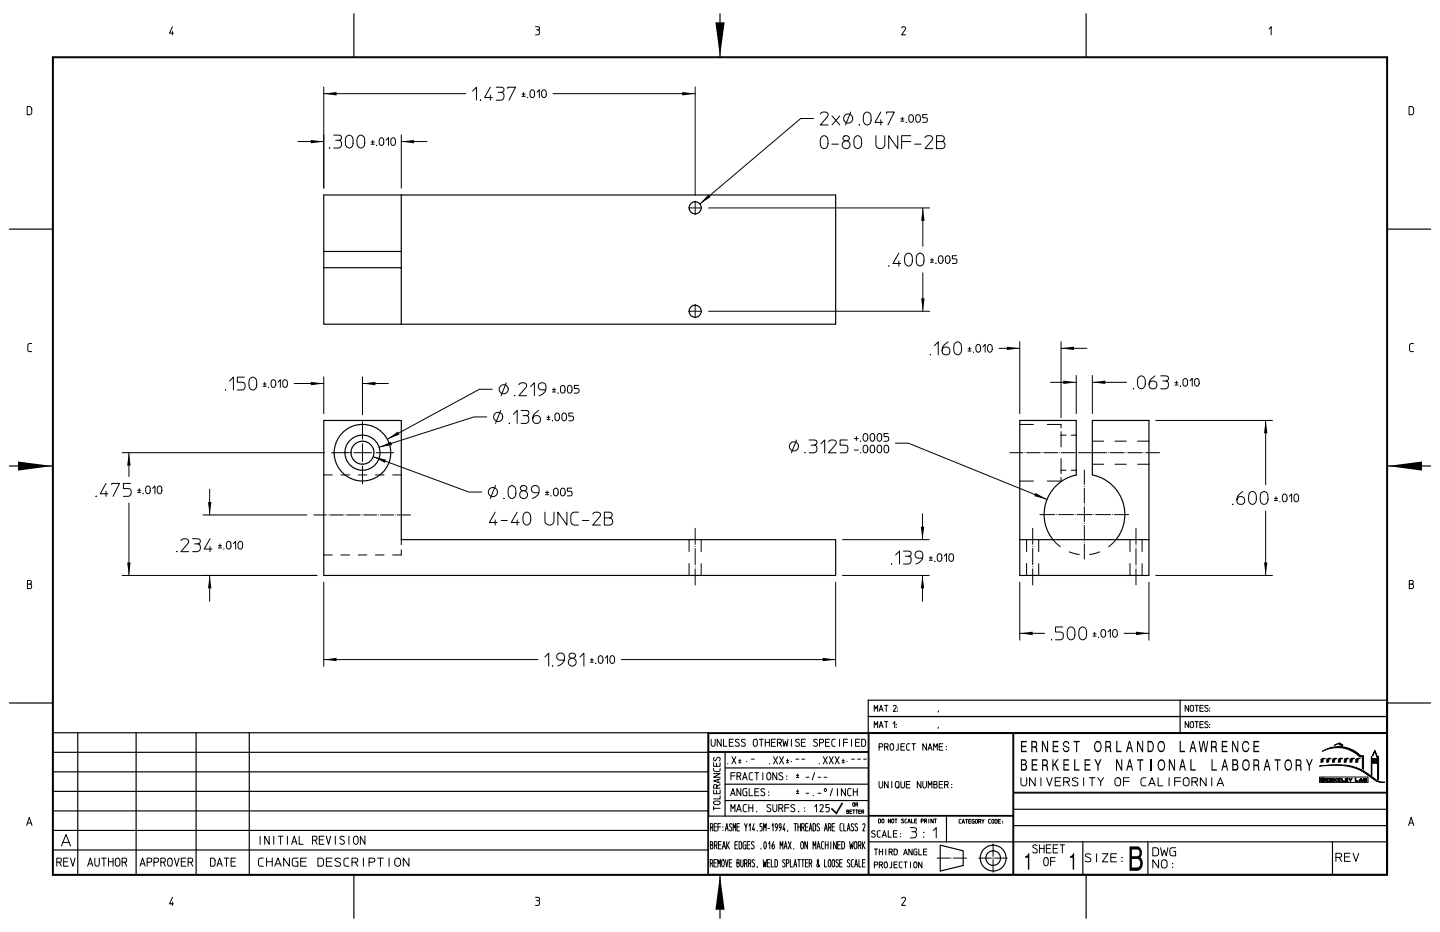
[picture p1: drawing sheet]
<svg xmlns="http://www.w3.org/2000/svg" width="432mm" height="279mm" viewBox="0 0 432 279" stroke-linecap="round" stroke-linejoin="round" font-family="sans-serif">
<g fill="#000">
<path d="M214.5 6.7h2.8l-1.4 10.3z" fill-rule="evenodd"/>
<path d="M97.1 28.1l3.8-.5v1z" fill-rule="evenodd"/>
<path d="M204.6 27.6l3.9 .5-3.9 .5z" fill-rule="evenodd"/>
<path d="M93.2 41.9l3.9 .5-3.9 .6z" fill-rule="evenodd"/>
<path d="M120.3 42.4l3.9-.5v1.1z" fill-rule="evenodd"/>
<path d="M212.4 58.3l.7 .8-3.3 2.1z" fill-rule="evenodd"/>
<path d="M276.7 62.3l.5 3.9h-1z" fill-rule="evenodd"/>
<path d="M276.2 89.5h1l-.5 3.8z" fill-rule="evenodd"/>
<path d="M93.2 114.5l3.9 .5-3.9 .5z" fill-rule="evenodd"/>
<path d="M108.7 115l3.9-.5v1z" fill-rule="evenodd"/>
<path d="M301.9 103.9l3.9 .5-3.9 .6z" fill-rule="evenodd"/>
<path d="M318.2 104.4l3.9-.5v1.1z" fill-rule="evenodd"/>
<path d="M318.8 114.1l3.9 .5-3.9 .5z" fill-rule="evenodd"/>
<path d="M327.6 114.6l3.8-.5v1z" fill-rule="evenodd"/>
<path d="M5.4 138.4l10.3 1.3-10.3 1.4z" fill-rule="evenodd"/>
<path d="M38.7 135.7l.5 3.9h-1.1z" fill-rule="evenodd"/>
<path d="M111.9 136.9l3.8 .9-.3 .9z" fill-rule="evenodd"/>
<path d="M113.7 134.1l3.5-1.7 .3 1z" fill-rule="evenodd"/>
<path d="M116.2 131.7l3.1-2.3 .5 .9z" fill-rule="evenodd"/>
<path d="M379.5 126l.5 3.9h-1z" fill-rule="evenodd"/>
<path d="M416.1 139.7l10.3-1.3v2.7z" fill-rule="evenodd"/>
<path d="M62.4 150.5h1l-.5 3.9z" fill-rule="evenodd"/>
<path d="M310.5 147.8l3.4 1.9-3.7-1z" fill-rule="evenodd"/>
<path d="M38.1 168.6h1.1l-.5 3.9z" fill-rule="evenodd"/>
<path d="M62.9 172.5l.5 3.9h-1z" fill-rule="evenodd"/>
<path d="M276.6 172.5l.5 3.9h-1z" fill-rule="evenodd"/>
<path d="M276.1 157.9h1l-.5 3.9z" fill-rule="evenodd"/>
<path d="M379 168.6h1l-.5 3.9z" fill-rule="evenodd"/>
<path d="M97.1 197.7l3.8-.5v1z" fill-rule="evenodd"/>
<path d="M246.7 197.2l3.9 .5-3.9 .5z" fill-rule="evenodd"/>
<path d="M305.8 189.9l3.9-.5v1z" fill-rule="evenodd"/>
<path d="M340.6 189.4l3.9 .5-3.9 .5z" fill-rule="evenodd"/>
<path d="M306.1 227.6v3.4h1.2a1.26 1.26 0 0 0 .4-1.9 .98 .98 0 0 0-.4-1.5zM306.5 229.4v1.2h.7a.65 .65 0 0 0 .4-.6 .65 .65 0 0 0-.4-.6zM306.5 228v1h.7a.51 .51 0 0 0 .4-.5 .51 .51 0 0 0-.4-.5z" fill-rule="evenodd"/>
<path d="M306.1 222.1h1.8v.4h-1.4v1.1h1.2v.4h-1.2v1.1h1.4v.4h-1.8z" fill-rule="evenodd"/>
<path d="M309.6 222.5v1.2h.6a.61 .61 0 0 0 .5-.6 .61 .61 0 0 0-.5-.6zM309.2 222.1h1.1a1.06 1.06 0 0 1 .4 1.8l.3 .4 .1 1.2h-.4l-.1-1.1-.4-.2h-.6v1.3h-.4z" fill-rule="evenodd"/>
<path d="M309.4 227.6h1.7v.4h-1.4v1.1h1.2v.4h-1.2v1.1h1.4v.4h-1.7z" fill-rule="evenodd"/>
<path d="M312.4 222.1h.4l1.2 2.7v-2.7h.3v3.4h-.4l-1.2-2.7v2.7h-.3z" fill-rule="evenodd"/>
<path d="M312.8 228v1.2h.6a.62 .62 0 0 0 .5-.6 .62 .62 0 0 0-.5-.6zM312.5 227.6h1a1.07 1.07 0 0 1 .4 1.8l.3 .4 .1 1.2h-.4l-.1-1.1-.4-.2h-.6v1.3h-.3z" fill-rule="evenodd"/>
<path d="M315.7 222.1h1.7v.4h-1.4v1.1h1.3v.4h-1.3v1.1h1.4v.4h-1.7z" fill-rule="evenodd"/>
<path d="M315.6 227.6h.3v1.6l1.1-1.6h.5l-1 1.4 1.1 2h-.5l-.8-1.7-.4 .5v1.2h-.3z" fill-rule="evenodd"/>
<path d="M319.1 222.3a.93 .93 0 0 1 1-.1 .93 .93 0 0 1 .5 .8h-.3a.61 .61 0 0 0-.8-.5 .61 .61 0 0 0-.2 1l.7 .3a.91 .91 0 0 1 .3 1.5 .91 .91 0 0 1-1.5-.5l-.1-.6h.3a.68 .68 0 0 0 .6 .9 .68 .68 0 0 0 .7-.8 1.5 1.5 0 0 1-1.6-1.5z" fill-rule="evenodd"/>
<path d="M318.9 227.6h1.7v.4h-1.4v1.1h1.3v.4h-1.3v1.1h1.4v.4h-1.7z" fill-rule="evenodd"/>
<path d="M322.1 227.6h.3v3h1.3v.4h-1.6z" fill-rule="evenodd"/>
<path d="M321.9 222.1h1.8v.4h-.7v3h-.3v-3h-.8z" fill-rule="evenodd"/>
<path d="M325.2 227.6h1.7v.4h-1.4v1.1h1.3v.4h-1.3v1.1h1.5v.4h-1.8z" fill-rule="evenodd"/>
<path d="M328.7 222.2a2 2 0 0 0 .4 3.3 1.86 1.86 0 0 0 .7-3.2l-.5-.2zM328.6 222.8l-.2 .6a1.07 1.07 0 0 0 0 1.1 1.07 1.07 0 0 0 1.1 .5 1.5 1.5 0 0 0-.2-2.4z" fill-rule="evenodd"/>
<path d="M328.2 227.6h.4l.6 1.5 .7-1.5h.4l-.9 2v1.4h-.3v-1.4z" fill-rule="evenodd"/>
<path d="M331.8 222.5v1.2h.6a.61 .61 0 0 0 .5-.6 .61 .61 0 0 0-.5-.6zM331.4 222.1h1.1a1.09 1.09 0 0 1 .4 1.8l.4 1.6h-.4l-.2-1.1-.3-.2h-.6v1.3h-.4z" fill-rule="evenodd"/>
<path d="M334.6 227.6h.4l1.2 2.7v-2.7h.3v3.4h-.3l-1.2-2.6v2.6h-.4z" fill-rule="evenodd"/>
<path d="M334.7 222.1h.4v3h1.2v.4h-1.6z" fill-rule="evenodd"/>
<path d="M338.5 222.1l-.9 3.4h.4l.2-1h1l.2 1h.4l-.9-3.4zM338.7 222.7l-.4 1.3h.8z" fill-rule="evenodd"/>
<path d="M338.6 227.6l-.9 3.4h.3l.3-1h.9l.3 1h.3l-.9-3.4zM338.7 228.2l-.3 1.4h.7z" fill-rule="evenodd"/>
<path d="M341 222.1h.3l1.2 2.7v-2.7h.3v3.4h-.3l-1.3-2.7v2.7h-.2z" fill-rule="evenodd"/>
<path d="M341 227.6h1.8v.4h-.7v3h-.4v-3h-.7z" fill-rule="evenodd"/>
<path d="M344.1 222.1v3.4h.8a1.88 1.88 0 0 0 1.1-1.7 1.88 1.88 0 0 0-1.1-1.7zM344.4 222.6v2.4a1.28 1.28 0 0 0 1.3-.7 1.28 1.28 0 0 0-.2-1.4l-.3-.3z" fill-rule="evenodd"/>
<path d="M347.4 222.5a1.84 1.84 0 0 0 .9 3 1.88 1.88 0 0 0 1.1-1.7 1.88 1.88 0 0 0-1.1-1.7zM347.8 222.7a1.4 1.4 0 0 0 .5 2.3 1.43 1.43 0 0 0 0-2.4z" fill-rule="evenodd"/>
<path d="M347.7 227.8a2.06 2.06 0 0 0 .5 3.2 1.88 1.88 0 0 0 .7-3.2l-.6-.2zM347.8 228.2a1.43 1.43 0 0 0 .5 2.4 1.42 1.42 0 0 0 0-2.5z" fill-rule="evenodd"/>
<path d="M350.5 227.6h.3l1.3 2.7v-2.7h.3v3.4h-.4l-1.2-2.6v2.6h-.3z" fill-rule="evenodd"/>
<path d="M353.7 222.1h.4v3h1.2v.4h-1.6z" fill-rule="evenodd"/>
<path d="M354.4 227.6l-.8 3.4h.3l.3-1h.8l.3 1h.3l-.8-3.4zM354.6 228.2l-.4 1.4h.8z" fill-rule="evenodd"/>
<path d="M356.9 227.6h.4v3h1.2v.4h-1.6z" fill-rule="evenodd"/>
<path d="M357.5 222.1l-.8 3.4h.3l.3-1h.9l.2 1h.4l-.9-3.4zM357.7 222.7l-.3 1.3h.7z" fill-rule="evenodd"/>
<path d="M359.4 222.1h.4l.4 2.7 .5-2.7h.4l.5 2.7 .4-2.7h.3l-.6 3.4h-.3l-.5-2.9-.5 2.9h-.4z" fill-rule="evenodd"/>
<path d="M363.3 227.6h.3v3h1.3v.4h-1.6z" fill-rule="evenodd"/>
<path d="M363.5 222.5v1.2h.6a.61 .61 0 0 0 .5-.6 .61 .61 0 0 0-.5-.6zM363.1 222.1h1.1a1.06 1.06 0 0 1 .4 1.8l.2 .4 .2 1.2h-.4l-.1-1.1-.5-.2h-.5v1.3h-.4z" fill-rule="evenodd"/>
<path d="M367.1 227.6l-.9 3.4h.3l.3-1h.9l.3 1h.3l-.8-3.4zM367.3 228.2l-.4 1.4h.8z" fill-rule="evenodd"/>
<path d="M366.4 222.1h1.7v.4h-1.4v1.1h1.2v.4h-1.2v1.1h1.4v.4h-1.7z" fill-rule="evenodd"/>
<path d="M369.5 222.1h.3l1.2 2.7v-2.7h.3v3.4h-.3l-1.3-2.7v2.7h-.2z" fill-rule="evenodd"/>
<path d="M369.5 227.6v3.4h1.2a1.28 1.28 0 0 0 .4-1.9 .95 .95 0 0 0-.4-1.5zM369.9 229.4v1.2h.7a.65 .65 0 0 0 .4-.6 .65 .65 0 0 0-.4-.6zM369.9 228v1h.7a.54 .54 0 0 0 0-1z" fill-rule="evenodd"/>
<path d="M373 227.8a1.92 1.92 0 0 0 .7 3.2 1.91 1.91 0 0 0 1.1-1.7 1.91 1.91 0 0 0-1.1-1.7zM373.1 228.3l-.2 .3a1.28 1.28 0 0 0 .8 2 1.46 1.46 0 0 0 0-2.5z" fill-rule="evenodd"/>
<path d="M373 222.3a1.04 1.04 0 0 1 1.1-.1 1.04 1.04 0 0 1 .5 1l-.3 .1a.81 .81 0 0 0-1-.7 .81 .81 0 0 0-.6 1.1 .89 .89 0 0 0 .3 1.1 .89 .89 0 0 0 1.2-.1l.1-.5h.3a1.11 1.11 0 0 1-1 1.3 1.11 1.11 0 0 1-1.1-1.3v-1.2z" fill-rule="evenodd"/>
<path d="M376.2 228v1.2h.6a.61 .61 0 0 0 .5-.6 .61 .61 0 0 0-.5-.6zM375.8 227.6h1.1a1.11 1.11 0 0 1 .4 1.8l.4 1.6h-.4l-.1-1.1-.5-.2h-.5v1.3h-.4z" fill-rule="evenodd"/>
<path d="M375.8 222.1h1.8v.4h-1.4v1.1h1.2v.4h-1.2v1.1h1.4v.4h-1.8z" fill-rule="evenodd"/>
<path d="M379.8 227.6l-.9 3.4h.3l.3-1h.9l.2 1h.4l-.9-3.4zM379.9 228.2l-.3 1.4h.7z" fill-rule="evenodd"/>
<path d="M382.2 227.6h1.8v.4h-.7v3h-.4v-3h-.7z" fill-rule="evenodd"/>
<path d="M385.7 227.8a1.92 1.92 0 0 0 .7 3.2 1.96 1.96 0 0 0 .1-3.4zM385.8 228.2v.1a1.41 1.41 0 0 0 .6 2.3 1.36 1.36 0 0 0 .7-1.3 1.36 1.36 0 0 0-.9-1.2z" fill-rule="evenodd"/>
<path d="M388.9 228v1.2h.6a.61 .61 0 0 0 .5-.6 .61 .61 0 0 0-.5-.6zM388.5 227.6h1.1a1.07 1.07 0 0 1 .4 1.8l.2 .4 .2 1.2h-.4l-.1-1.1-.5-.2h-.5v1.3h-.4z" fill-rule="evenodd"/>
<path d="M391.6 227.6h.4l.6 1.5 .7-1.5h.4l-.9 2v1.4h-.4v-1.4z" fill-rule="evenodd"/>
<path d="M396.1 227.6l.7-.3 .6 .1-.6 .1-.1 .9-.6 .2z" fill-rule="evenodd"/>
<path d="M397.5 233.4h.9l-.7 .2v.2h.4l-.4 .1v.2l.7 .1h-.9z" fill-rule="evenodd"/>
<path d="M397.9 227.6l.7-.3 .5 .1-.6 .1-.1 .9-.6 .1z" fill-rule="evenodd"/>
<path d="M399.6 227.6l.6-.3 .6 .1-.6 .1v1l-.6 .1z" fill-rule="evenodd"/>
<path d="M399.9 233.4h.2v.4l.8-.4-.6 .4 .6 .4-.8-.3v.3h-.2z" fill-rule="evenodd"/>
<path d="M401.1 233.4h.9l-.6 .2v.2h.3l-.3 .1v.2l.6 .1h-.9z" fill-rule="evenodd"/>
<path d="M402.3 233.4h.2v.7l.7 .1h-.9z" fill-rule="evenodd"/>
<path d="M401.4 227.6l.7-.3 .5 .1-.6 .1-.1 .9-.6 .1z" fill-rule="evenodd"/>
<path d="M400.1 223.4l1.5-.7 1.1 .6-.4 .5-1.1-.8z" fill-rule="evenodd"/>
<path d="M403.4 233.4h.8l-.6 .2v.2h.4l-.4 .1v.2l.6 .1h-.8z" fill-rule="evenodd"/>
<path d="M403.1 227.6l.8-.3 .5 .1-.6 .1-.1 .9-.6 .1z" fill-rule="evenodd"/>
<path d="M404.4 233.4l.6 .4 .5-.4-.4 .5v.3h-.3v-.3z" fill-rule="evenodd"/>
<path d="M396.5 225.2a9.4 9.4 0 0 1 11.5 1.4h.9v4l-.4-.2v-3.5h-.8a9.6 9.6 0 0 0-11.2-1.7z" fill-rule="evenodd"/>
<path d="M404.8 227.6l.6-.3 .7 .1-.6 .1-.1 .9-.6 .1z" fill-rule="evenodd"/>
<path d="M406.4 233.3h.2v.8h.7v.1h-.9z" fill-rule="evenodd"/>
<path d="M406.6 227.6l.6-.3 .6 .1-.6 .1-.1 1-.6 .1z" fill-rule="evenodd"/>
<path d="M395.6 229.7a19.5 19.5 0 0 1 13.9 1.8l2.6 1.9a3.9 3.9 0 0 0 3.1 1.1l-.4 .1a5.9 5.9 0 0 1-4.6-2.2 15.5 15.5 0 0 0-11.5-3z" fill-rule="evenodd"/>
<path d="M411.3 226.7l.1 5.7-.2-.2z" fill-rule="evenodd"/>
<path d="M411.6 227.4l.3 .1-.1 1.3h-.2z" fill-rule="evenodd"/>
<path d="M412.1 227.4h.3l-.1 1.4-.2-.1z" fill-rule="evenodd"/>
<path d="M412.6 227.4h.3l-.2 1.5z" fill-rule="evenodd"/>
<path d="M412.3 224.9l.7 1.9v.3l-.8-1.8-.6 1.4z" fill-rule="evenodd"/>
<path d="M413.2 226.7l.2 7.1-.3-.2v-6.4z" fill-rule="evenodd"/>
<path d="M338.7 253.8v7.3h2.4a2.43 2.43 0 0 0 .9-4.1 2.16 2.16 0 0 0-.9-3.2zM339.4 257.5v2.6h1.7a1.39 1.39 0 0 0 .8-1.3 1.39 1.39 0 0 0-.8-1.3zM339.4 254.7v2h1.7a1.11 1.11 0 0 0 .6-1 1.11 1.11 0 0 0-.6-1z" fill-rule="evenodd"/>
<path d="M215.9 262.4l1.4 10.3h-2.8z" fill-rule="evenodd"/>
<path d="M307.4 256.7l.6-.3 .3-.6h.3v4.9h-.4v-3.6h-.8z" fill-rule="evenodd"/>
<path d="M320.9 256.7l.6-.3 .3-.6h.3v4.9h-.4v-3.6h-.8z" fill-rule="evenodd"/>
</g>
<g fill="none" stroke="#000" stroke-width=".3">
<path d="M51.7 8l-.9 1.9h1.2M51.7 9.5v.9M160.6 8h.7a.48 .48 0 0 1 .5 .5 .48 .48 0 0 1-.4 .5 .85 .85 0 0 1-.1 1.4h-.7M160.9 9h.5M270.4 8.4a.59 .59 0 0 1 .8-.4 .59 .59 0 0 1 .2 .9l-1 1.5h1.1M380.6 8.7l.6-.7v2.4M8.1 32h.9l.5 .5v1.4l-.5 .5h-.9zM97.1 26.1v30.3M97.1 28.1h42.6M141.7 27.3l1.2-1.2v3.9M144 30h.1M147 26.1l-1.7 3.1h2.3"/>
<path d="M147 28.5v1.5M148.8 26.1l1.9 .1a.77 .77 0 0 1 .4 .9 .77 .77 0 0 1-.7 .6 1.22 1.22 0 0 1 .8 1.2 1.22 1.22 0 0 1-1 1.1h-1.4M149.4 27.7h1M152.3 26.5v-.4h2.3l-2 3.9M156.5 28.9h1M156.5 28.2h1M157 27.7v1M158.2 29.2h.1M159.2 27.1a.69 .69 0 0 1 .8 0 .69 .69 0 0 1 .3 .7v.6a.7 .7 0 0 1-.7 .8 .7 .7 0 0 1-.7-.8l.1-1zM161 27.6l.7-.7v2.3M162.7 27.1a.69 .69 0 0 1 .8 0 .69 .69 0 0 1 .3 .7v.6a.7 .7 0 0 1-.7 .8 .7 .7 0 0 1-.7-.8l.1-1zM165.8 28.1h42.7"/>
<path d="M208.5 26.1v32.4M244 35.5h-3.9l-30.3 25.7M246 34.2a1.25 1.25 0 0 1 1.3-.7 1.25 1.25 0 0 1 1 1.1l-2.3 2.9h2.3M249.5 34.7l2.3 2.8M251.8 34.7l-2.3 2.8M255.1 33.6l-1.6 3.9M257.6 37.5h.1M259.4 33.9a1.16 1.16 0 0 1 1.3-.1 1.16 1.16 0 0 1 .5 1.2 1.92 1.92 0 0 1-.8 2.4l-.4 .1a2.17 2.17 0 0 1-.8-3.4zM264.1 33.6l-1.7 3.1h2.3M264.1 35.9v1.6M265.9 34v-.4h2.3l-2 3.9M270.1 36.3h.9"/>
<path d="M270.1 35.6h.9M270.6 35.2v.9M271.7 36.7h.1M272.7 34.6a.7 .7 0 0 1 .8-.2 .7 .7 0 0 1 .4 .8v.6a.71 .71 0 0 1-.7 .9 .71 .71 0 0 1-.7-.9zM274.9 34.5a.69 .69 0 0 1 .8 0 .69 .69 0 0 1 .3 .7v.6a.71 .71 0 0 1-.7 .9 .71 .71 0 0 1-.7-.9v-.9zM278 34.4h-1.3v.9h.9a.71 .71 0 0 1 .5 .7 .71 .71 0 0 1-.5 .7h-.9M422.5 32h.8l.5 .5 .1 1.2-.2 .5-.4 .2h-.8zM89.3 42.4h7.8M98.8 44.4h.1M100.1 40.5l1.9 .1a.77 .77 0 0 1 .4 .9 .77 .77 0 0 1-.8 .6 1.22 1.22 0 0 1 .8 1.2 1.22 1.22 0 0 1-.9 1.1h-1.4M100.6 42.1h1M103.9 41a1.13 1.13 0 0 1 1.4-.4 1.13 1.13 0 0 1 .6 1.4 1.89 1.89 0 0 1-.8 2.3h-.7a1.76 1.76 0 0 1-.8-2.3z"/>
<path d="M107.4 41a1.13 1.13 0 0 1 1.4-.4 1.13 1.13 0 0 1 .6 1.4 1.84 1.84 0 0 1-.8 2.3l-.5 .1-.6-.3a2.91 2.91 0 0 1-.1-3.1zM111.3 43.3h1M111.3 42.6h1M111.8 42.1v.9M112.9 43.6h.1M114 41.5a.69 .69 0 0 1 .8-.1 .69 .69 0 0 1 .3 .8v.6a.7 .7 0 0 1-.7 .8 .7 .7 0 0 1-.7-.8v-1zM115.8 42l.7-.7v2.3M117.5 41.5a.69 .69 0 0 1 .8-.1 .69 .69 0 0 1 .3 .8v.6a.7 .7 0 0 1-.7 .8 .7 .7 0 0 1-.7-.8v-1zM120.3 42.4h7.8M120.3 40.4v16M246.3 41.2a1.13 1.13 0 0 1 1.4-.4 1.13 1.13 0 0 1 .6 1.3 1.92 1.92 0 0 1-.8 2.3l-.4 .2a2.17 2.17 0 0 1-.8-3.4zM249.4 43.2h2"/>
<path d="M252.9 41a.87 .87 0 0 1 1.1-.4 .87 .87 0 0 1 .5 1 .87 .87 0 0 1-1 .6 .76 .76 0 0 1-.7-.4 .76 .76 0 0 1 .1-.8zM253.5 42.2a1.19 1.19 0 0 0-.8 1.9 1.19 1.19 0 0 0 2 0 1.19 1.19 0 0 0-.8-1.9M256.3 41.2a1.14 1.14 0 0 1 1.5-.4 1.14 1.14 0 0 1 .6 1.3 2.04 2.04 0 0 1-.8 2.3h-.8a2.35 2.35 0 0 1-.5-3.2zM262.6 40.7v2.7a1.35 1.35 0 0 0 1.4 1.2 1.35 1.35 0 0 0 1.3-1.2v-2.7M269.2 40.7v3.9l-2.7-3.9v3.9M270.4 42.4h2.7M273.1 40.7h-2.7v3.9M274.2 43.2h2M277.4 41.3a1.25 1.25 0 0 1 1.3-.7 1.25 1.25 0 0 1 1 1.1l-2.3 2.9h2.3M280.8 42.4h1.6a1.08 1.08 0 0 1 1 1 1.08 1.08 0 0 1-.8 1.2h-1.8v-3.9l2 .1a.91 .91 0 0 1 .4 .9 .91 .91 0 0 1-.8 .7M212.5 62.3h66.3M266.5 79.8h.1"/>
<path d="M269.5 75.9l-1.7 3.1h2.3M269.5 78.2v1.6M271.5 76.4a1.14 1.14 0 0 1 1.5-.4 1.14 1.14 0 0 1 .6 1.3 2.04 2.04 0 0 1-.8 2.4h-.8a2.35 2.35 0 0 1-.5-3.3zM275 76.4a1.14 1.14 0 0 1 1.5-.4 1.14 1.14 0 0 1 .6 1.3 2.04 2.04 0 0 1-.8 2.4h-.8a2.35 2.35 0 0 1-.5-3.3zM276.7 62.3v11.6M279 78.6h.9M279 77.9h.9M279.5 77.5v.9M280.6 79h.1M281.6 76.9a.7 .7 0 0 1 .8-.2 .7 .7 0 0 1 .4 .8v.6a.72 .72 0 0 1-.7 .9 .72 .72 0 0 1-.7-.9zM283.7 76.9a.68 .68 0 0 1 .8-.2 .68 .68 0 0 1 .4 .8v.6a.71 .71 0 0 1-.7 .9 .71 .71 0 0 1-.7-.9zM286.8 76.7h-1.2v.9h.9a.74 .74 0 0 1 .5 .7 .74 .74 0 0 1-.5 .7h-.9"/>
<path d="M212.5 93.3h66.3M276.7 81.8v11.5M9.5 103h-.9l-.3 .7 .1 1.4 .2 .3h.9M67.6 116.9h.1M68.8 114.2l1.2-1.1v3.8M73.3 113.1h-2.1v1.5h1.4a1.2 1.2 0 0 1 .9 1.1 1.2 1.2 0 0 1-.9 1.2h-1.4M74.9 113.5a1.16 1.16 0 0 1 1.5-.3 1.16 1.16 0 0 1 .6 1.3 2.04 2.04 0 0 1-.8 2.3h-.8a2.38 2.38 0 0 1-.5-3.3zM78.9 115.8h.9M78.9 115.1h.9M79.4 114.7v.9M80.5 116.1h.1M81.6 114a.71 .71 0 0 1 .8-.1 .71 .71 0 0 1 .3 .8v.6a.72 .72 0 0 1-.7 .8 .72 .72 0 0 1-.7-.8z"/>
<path d="M83.4 114.5l.7-.7v2.3M85.1 114a.72 .72 0 0 1 .8 0 .72 .72 0 0 1 .3 .7v.6a.72 .72 0 0 1-.7 .8 .72 .72 0 0 1-.7-.8zM88.2 115h8.9M97.1 113v11M108.7 115h7.8M108.7 113v11.4M147.6 116.7h-3.8l-27.6 15M151.8 114.8l-1.6 3.8M154.3 118.6h.1M155.6 115.4a1.25 1.25 0 0 1 1.3-.7 1.25 1.25 0 0 1 1 1l-2.3 2.9h2.3M159.1 115.9l1.1-1.1v3.8M163.6 116.9h-1.3a1.15 1.15 0 0 1-.9-1.3 1.15 1.15 0 0 1 1.3-1 1.15 1.15 0 0 1 1 1.1v.7a2.26 2.26 0 0 1-2 2.2"/>
<path d="M165.7 117.5h.9M165.7 116.8h.9M166.1 116.3v1M167.3 117.9h.1M168.2 115.8a.7 .7 0 0 1 .9-.2 .7 .7 0 0 1 .3 .8v.6a.71 .71 0 0 1-.6 .9 .71 .71 0 0 1-.7-.9zM170.3 115.8a.68 .68 0 0 1 .9-.2 .68 .68 0 0 1 .3 .8v.6a.71 .71 0 0 1-.7 .9 .71 .71 0 0 1-.7-.9zM173.5 115.5h-1.3v1h.9a.73 .73 0 0 1 .5 .7 .73 .73 0 0 1-.5 .7h-.9M278.9 106.4h.1M280.2 103.6l1.1-1.1v3.9M284.3 102.5a2.59 2.59 0 0 0-1.5 3.6 1.19 1.19 0 0 0 1.8-.1 1.19 1.19 0 0 0-.4-1.8 1.19 1.19 0 0 0-1.7 .8M286.3 103a1.15 1.15 0 0 1 1.4-.4 1.15 1.15 0 0 1 .6 1.4 2.02 2.02 0 0 1-.8 2.3h-.7a2.35 2.35 0 0 1-.5-3.3zM290.3 105.2h.9"/>
<path d="M290.3 104.6h.9M290.7 104.1v.9M291.9 105.6h.1M292.8 103.6a.69 .69 0 0 1 .9-.3 .69 .69 0 0 1 .3 .8v.6a.72 .72 0 0 1-.7 .9 .72 .72 0 0 1-.7-.9zM294.7 104l.7-.7v2.3M296.4 103.4a.72 .72 0 0 1 .8 0 .72 .72 0 0 1 .3 .7v.6a.72 .72 0 0 1-.7 .9 .72 .72 0 0 1-.7-.9zM299.5 104.4h6.3M305.8 102.4v21.6M315 114.6h7.7M318.2 104.4h7.7M318.2 102.4v22.8M322.7 112.6v11.4"/>
<path d="M327.6 114.6h10.2M327.6 112.6v11.4M339.8 116.6h.1M341.6 113a1.18 1.18 0 0 1 1.3-.1 1.18 1.18 0 0 1 .5 1.2 1.79 1.79 0 0 1-1.1 2.5l-.4-.1a2.62 2.62 0 0 1-.3-3.5zM346.3 112.7a2.52 2.52 0 0 0-1.4 3.6 1.19 1.19 0 0 0 1.8-.2 1.19 1.19 0 0 0-.5-1.8 1.19 1.19 0 0 0-1.6 .9M348.1 112.7l1.9 .1a.77 .77 0 0 1 .4 .9 .77 .77 0 0 1-.8 .5 1.23 1.23 0 0 1 .8 1.2 1.23 1.23 0 0 1-.9 1.2h-1.4M348.7 114.2h.9M352.3 115.4h.9M352.3 114.7h.9M352.8 114.3v.9M353.9 115.8h.1M354.9 113.7a.68 .68 0 0 1 .8-.2 .68 .68 0 0 1 .4 .8v.6a.71 .71 0 0 1-.7 .9 .71 .71 0 0 1-.7-.9z"/>
<path d="M356.8 114.2l.7-.7v2.3M358.4 113.7a.7 .7 0 0 1 .8-.2 .7 .7 0 0 1 .4 .8v.6a.71 .71 0 0 1-.7 .9 .71 .71 0 0 1-.7-.9zM423.8 103l-1 .2-.1 .5 .1 1.5 1 .2M36.6 135.7h60.7M38.7 135.7v7.2M111.9 136.9l28.6 10.6h3.9M146 125h-3.9l-28.4 9.1M150.1 123l-1.5 3.9M152.7 126.9h.1M153.9 124.2l1.2-1.2v3.9M156.2 123l2 .2a.77 .77 0 0 1 .4 .8 .77 .77 0 0 1-.8 .6 1.23 1.23 0 0 1 .8 1.2 1.23 1.23 0 0 1-.9 1.1h-1.5M156.8 124.6h1"/>
<path d="M161.5 123a2.55 2.55 0 0 0-1.5 3.6 1.19 1.19 0 0 0 1.9-.1 1.19 1.19 0 0 0-.5-1.8 1.19 1.19 0 0 0-1.7 .9M164 125.8h.9M164 125.1h.9M164.5 124.6v1M165.6 126.2h.1M166.5 124.1a.7 .7 0 0 1 .9-.2 .7 .7 0 0 1 .4 .8v.6a.71 .71 0 0 1-.7 .9 .71 .71 0 0 1-.7-.9zM168.7 124.1a.68 .68 0 0 1 .8-.2 .68 .68 0 0 1 .4 .8v.6a.71 .71 0 0 1-.7 .9 .71 .71 0 0 1-.7-.9zM171.8 123.8h-1.2v.9h.8a.73 .73 0 0 1 .6 .7 .73 .73 0 0 1-.6 .8h-.8M238.9 131.9l-1.6 3.8M241.4 135.7h.1M242.6 131.9l2 .1a.8 .8 0 0 1 .3 .9 .8 .8 0 0 1-.7 .6 1.19 1.19 0 0 1 .8 1.1 1.19 1.19 0 0 1-.9 1.1h-1.5M243.2 133.5h1"/>
<path d="M246.1 133.1l1.2-1.2v3.8M248.5 132.5a1.24 1.24 0 0 1 1.2-.6 1.24 1.24 0 0 1 1.1 1l-2.3 2.8h2.3M254.1 131.9h-2.2v1.6h1.5a1.19 1.19 0 0 1 .9 1.1 1.19 1.19 0 0 1-.9 1.1h-1.5M256.2 131.5h1.2M256.2 134.9h1.2M256.8 130.9v1.1M258.1 132.3h.1M258.1 135.7h.1M259 130.2a.69 .69 0 0 1 .8-.2 .69 .69 0 0 1 .4 .8v.6a.72 .72 0 0 1-.7 .9 .72 .72 0 0 1-.7-.9zM259 133.7a.69 .69 0 0 1 .8-.2 .69 .69 0 0 1 .4 .8v.6a.72 .72 0 0 1-.7 .9 .72 .72 0 0 1-.7-.9zM261.1 130.2a.67 .67 0 0 1 .8-.2 .67 .67 0 0 1 .4 .8v.6a.71 .71 0 0 1-.7 .9 .71 .71 0 0 1-.7-.9zM261.2 133.6a.69 .69 0 0 1 .8 0 .69 .69 0 0 1 .3 .7v.6a.7 .7 0 0 1-.7 .9 .7 .7 0 0 1-.7-.9v-1z"/>
<path d="M263.3 130.1a.67 .67 0 0 1 .8 0 .67 .67 0 0 1 .3 .7v.6a.71 .71 0 0 1-.7 .9 .71 .71 0 0 1-.7-.9zM263.3 133.6a.69 .69 0 0 1 .8 0 .69 .69 0 0 1 .3 .7v.6a.7 .7 0 0 1-.7 .9 .7 .7 0 0 1-.7-.9zM265.4 133.6a.71 .71 0 0 1 .8 0 .71 .71 0 0 1 .3 .7v.6a.72 .72 0 0 1-.7 .9 .72 .72 0 0 1-.7-.9zM266.3 130h-1.2v.9h.9a.73 .73 0 0 1 .5 .7 .73 .73 0 0 1-.5 .7h-.9M268.5 132.9h3.9l41.5 16.8M346.6 126h35M379.5 126v19.3M28.8 148.8h.1M31.8 144.9l-1.7 3.1h2.2M31.8 147.2v1.6M33.5 145.3v-.4h2.3l-1.9 3.9M38.7 150.8v21.7"/>
<path d="M39.2 144.9h-2.2v1.6h1.9a1.35 1.35 0 0 1-.4 2.3h-1.5M41.3 147.7h.9M41.3 147h.9M41.7 146.5v.9M42.9 148h.1M43.9 146a.67 .67 0 0 1 .8-.2 .67 .67 0 0 1 .3 .7v.6a.71 .71 0 0 1-.6 .9 .71 .71 0 0 1-.7-.9zM45.8 146.4l.7-.7v2.3M47.3 146a.69 .69 0 0 1 .9-.2 .69 .69 0 0 1 .3 .7v.6a.72 .72 0 0 1-.7 .9 .72 .72 0 0 1-.7-.9zM60.9 154.4h31.1M62.9 146.6v7.8M148.5 153.5l-1.7 3.1h2.3M148.5 155.9v1.5"/>
<path d="M148.6 145.6l-1.6 3.8M150.2 156h2M151.1 149.4h.1M152.6 146a1.15 1.15 0 0 1 1.5-.3 1.15 1.15 0 0 1 .6 1.3 2.04 2.04 0 0 1-.8 2.4h-.8a2.38 2.38 0 0 1-.5-3.4zM155.1 153.5l-1.8 3.1h2.3M155.1 155.9v1.5M156.2 145.9a.87 .87 0 0 1 1.2-.4 .87 .87 0 0 1 .4 1 .87 .87 0 0 1-1 .6 .76 .76 0 0 1-.7-.4 .76 .76 0 0 1 .1-.8zM156.8 147.1a1.19 1.19 0 0 0-.8 1.8 1.19 1.19 0 0 0 2 0 1.19 1.19 0 0 0-.8-1.8M157.1 154a1.14 1.14 0 0 1 1.4-.4 1.14 1.14 0 0 1 .6 1.4 2.04 2.04 0 0 1-.7 2.3h-.8a2.35 2.35 0 0 1-.5-3.3zM161.6 147.7h-1.4a1.14 1.14 0 0 1-.4-2 1.14 1.14 0 0 1 1.8 .8v.7a2.22 2.22 0 0 1-2 2.2M163.4 153.5v2.7a1.37 1.37 0 0 0 1.4 1.2 1.37 1.37 0 0 0 1.3-1.2v-2.7M163.6 148.3h.9"/>
<path d="M163.6 147.6h.9M164 147.1v1M165.2 148.7h.1M166.3 146.5a.69 .69 0 0 1 .8 0 .69 .69 0 0 1 .3 .7v.6a.7 .7 0 0 1-.7 .9 .7 .7 0 0 1-.7-.9v-.9zM168.3 146.5a.71 .71 0 0 1 .9 0 .71 .71 0 0 1 .3 .7v.6a.72 .72 0 0 1-.7 .9 .72 .72 0 0 1-.7-.9zM170 153.5v3.9l-2.7-3.9v3.9M171.4 146.3h-1.3v1h.9a.71 .71 0 0 1 .6 .7 .71 .71 0 0 1-.6 .7h-.9M173.5 153.5l-1.7 .1-.5 .4-.1 .7 .1 2.2 .9 .5h1.3M174.6 156h2M177.7 154.1a1.27 1.27 0 0 1 1.3-.6 1.27 1.27 0 0 1 1.1 1l-2.4 2.9h2.4M181.2 155.3h1.6a1.1 1.1 0 0 1 .9 1 1.1 1.1 0 0 1-.7 1.1h-1.8v-3.9l2 .1a.88 .88 0 0 1 .4 1 .88 .88 0 0 1-.8 .7M276.6 154v7.8"/>
<path d="M369.6 151.2h.1M372.6 147.4a2.56 2.56 0 0 0-1.4 3.5 1.19 1.19 0 0 0 1.8-.1 1.19 1.19 0 0 0-.4-1.8 1.19 1.19 0 0 0-1.7 .9M374.7 147.8a1.16 1.16 0 0 1 1.4-.3 1.16 1.16 0 0 1 .6 1.3 2.04 2.04 0 0 1-.7 2.3h-.8a2.38 2.38 0 0 1-.5-3.3zM378.2 147.8a1.16 1.16 0 0 1 1.4-.3 1.16 1.16 0 0 1 .6 1.3 2.04 2.04 0 0 1-.8 2.3h-.7a2.24 2.24 0 0 1-.7-2.9zM379.5 153.2v19.3M382.1 150.1h1M382.1 149.4h1M382.6 148.9v1M383.8 150.4h.1M384.8 148.3a.72 .72 0 0 1 .8-.1 .72 .72 0 0 1 .3 .8v.6a.72 .72 0 0 1-.7 .8 .72 .72 0 0 1-.7-.8zM386.6 148.8l.7-.7v2.3M388.3 148.3a.69 .69 0 0 1 .8-.1 .69 .69 0 0 1 .3 .8v.6a.7 .7 0 0 1-.7 .8 .7 .7 0 0 1-.7-.8l.1-1z"/>
<path d="M8.2 175.1h.8a.73 .73 0 0 1 .5 .7 .73 .73 0 0 1-.4 .7h-.9v-2.5l1.1 .2 .1 .5-.4 .4M36.6 172.5h58.4M53 165.4h.1M54.3 162.1a1.25 1.25 0 0 1 1.3-.6 1.25 1.25 0 0 1 1 1l-2.3 2.9h2.3M57.7 161.5l2 .1a.77 .77 0 0 1 .4 .9 .77 .77 0 0 1-.8 .6 1.22 1.22 0 0 1 .8 1.2 1.22 1.22 0 0 1-.9 1.1h-1.5M58.3 163.1h1M62.9 172.5v7.8M63 161.5l-1.8 3.1h2.4M63 163.8v1.6M65.5 164.3h.9M65.5 163.6h.9M66 163.1v.9"/>
<path d="M67.1 164.6h.1M68.2 162.5a.69 .69 0 0 1 .8-.1 .69 .69 0 0 1 .3 .8v.5a.71 .71 0 0 1-.7 .9 .71 .71 0 0 1-.7-.9zM70 163l.7-.7v2.3M71.6 162.5a.69 .69 0 0 1 .8-.1 .69 .69 0 0 1 .3 .8v.5a.71 .71 0 0 1-.6 .9 .71 .71 0 0 1-.7-.9v-.9zM97.1 174.6v25.1M250.6 174.6v25.1M252.6 172.5h26.1M252.6 161.8h26.1M267.3 169.1h.1M268.6 166.4l1.1-1.2v3.9M270.9 165.2l1.9 .1a.77 .77 0 0 1 .4 .9 .77 .77 0 0 1-.7 .6 1.22 1.22 0 0 1 .8 1.2 1.22 1.22 0 0 1-1 1.1h-1.4M271.5 166.8h1"/>
<path d="M276.6 167.3h-1.3a1.15 1.15 0 0 1-.9-1.3 1.15 1.15 0 0 1 1.3-.9 1.15 1.15 0 0 1 1 1.1v.7a2.4 2.4 0 0 1-2 2.2M276.6 172.5v7.8M278.7 168h.9M278.7 167.3h.9M279.1 166.8v.9M280.3 168.3h.1M281.2 166.3a.7 .7 0 0 1 .9-.2 .7 .7 0 0 1 .3 .8v.5a.72 .72 0 0 1-.7 .9 .72 .72 0 0 1-.7-.9zM283.1 166.7l.7-.7v2.3M284.8 166.2a.71 .71 0 0 1 .8-.1 .71 .71 0 0 1 .3 .8v.5a.72 .72 0 0 1-.7 .9 .72 .72 0 0 1-.7-.9zM305.8 174.6v17.3M344.5 174.6v17.3M346.6 172.5h35"/>
<path d="M422.6 175.1h.8a.72 .72 0 0 1 .5 .7 .72 .72 0 0 1-.4 .7h-.9v-2.5l1.1 .2 .1 .5-.4 .4M97.1 197.7h64.2M163.4 197l1.1-1.2v3.9M165.7 199.7h.1M169.2 197.9h-1.4a1.14 1.14 0 0 1-.4-2 1.14 1.14 0 0 1 1.9 .8v.7a2.27 2.27 0 0 1-2 2.3M170.8 196.1l.3-.2a.84 .84 0 0 1 1.3 .3 .84 .84 0 0 1-.6 1.1 .84 .84 0 0 1-1-.2 .84 .84 0 0 1 0-1zM171.4 197.3a1.19 1.19 0 0 0-.8 1.9 1.19 1.19 0 0 0 2 0 1.19 1.19 0 0 0-.8-1.9M173.9 197l1.2-1.2v3.9M177 198.5h.9M177 197.8h.9M177.5 197.4v.9M178.6 198.9h.1"/>
<path d="M179.6 196.8a.7 .7 0 0 1 .8-.2 .7 .7 0 0 1 .4 .8v.6a.72 .72 0 0 1-.7 .9 .72 .72 0 0 1-.7-.9zM181.5 197.3l.7-.7v2.3M183.2 196.7a.69 .69 0 0 1 .8 0 .69 .69 0 0 1 .3 .7v.6a.72 .72 0 0 1-.7 .9 .72 .72 0 0 1-.7-.9zM186.3 197.7h64.3M305.8 189.9h7.4M315.3 191.8h.1M318.7 188h-2.2v1.5l2 .1a1.33 1.33 0 0 1-.5 2.2h-1.5M320.3 188.4a1.14 1.14 0 0 1 1.4-.3 1.14 1.14 0 0 1 .6 1.3 2.04 2.04 0 0 1-.7 2.3h-.8a2.34 2.34 0 0 1-.5-3.3zM323.8 188.4a1.16 1.16 0 0 1 1.4-.3 1.16 1.16 0 0 1 .6 1.3 2.04 2.04 0 0 1-.8 2.3h-.7a2.38 2.38 0 0 1-.5-3.3zM327.8 190.7h.9M327.8 190h.9M328.2 189.5v1"/>
<path d="M329.4 191h.1M330.3 189a.69 .69 0 0 1 .9-.2 .69 .69 0 0 1 .3 .8v.6a.72 .72 0 0 1-.7 .8 .72 .72 0 0 1-.7-.8zM332.2 189.4l.8-.7v2.3M333.9 188.9a.69 .69 0 0 1 .8-.1 .69 .69 0 0 1 .3 .8v.6a.72 .72 0 0 1-.7 .8 .72 .72 0 0 1-.7-.8l.1-1zM337.1 189.9h7.4M262.1 218.2v-1.9l.5 1 .6-1v1.9M262.1 213.3v-1.8l.5 .9 .6-.9v1.8M263.6 218.2l.6-1.9 .6 1.9M263.6 213.3l.6-1.8 .6 1.8M263.8 217.6h.8M263.8 212.7h.8M265.2 216.3h.5v1.9"/>
<path d="M265.2 211.5h.5v1.8M265.7 216.3h.5M265.7 211.5h.5M267.9 216.9l.4-.6v1.9M267.9 211.7a.45 .45 0 0 1 .6-.2 .45 .45 0 0 1 .2 .6l-.8 1.2h.8M268.7 218h.1M268.7 217.2h.1M269.2 213.1h.1M269.2 212.3h.1M281.4 218l-.1 .3M281.4 213.1l-.1 .4M356.4 216.3v1.9l-1-1.9v1.9"/>
<path d="M356.4 211.5v1.8l-1-1.8v1.8M357 216.5a.5 .5 0 0 1 .6-.1 .5 .5 0 0 1 .3 .5v.7a.51 .51 0 0 1-.5 .6 .51 .51 0 0 1-.5-.6zM357 211.6a.52 .52 0 0 1 .6-.1 .52 .52 0 0 1 .3 .5v.7a.51 .51 0 0 1-.5 .6 .51 .51 0 0 1-.5-.6zM358.3 216.3h.5v1.9M358.3 211.5h.5v1.8M358.8 216.3h.5M358.8 211.5h.5M359.8 217.1h.9M359.8 212.3h.9M360.8 216.3h-1v1.9h1M360.8 211.5h-1v1.8h1M362.2 216.5a.47 .47 0 0 0-.6-.2 .47 .47 0 0 0-.2 .7l.7 .3a.53 .53 0 0 1 0 .8 .53 .53 0 0 1-.9-.2"/>
<path d="M362.2 211.6a.47 .47 0 0 0-.6-.2 .47 .47 0 0 0-.2 .7l.7 .3a.53 .53 0 0 1 0 .9 .53 .53 0 0 1-.9-.3M362.7 218h.1M362.7 217.2h.1M362.7 213.1h.1M362.7 212.3h.1M213.3 221.6v1.5a.6 .6 0 0 0 .6 .6 .6 .6 0 0 0 .6-.6v-1.5M214 236.9v1h1.9v-1M214 231.9h1.9l-1.9 1.1h1.9M214 230.4v.6l.6 .3 1.2-.2 .1-.7M214 228.6v1.1h1.9v-1.1M214.2 227a.49 .49 0 0 0-.2 .7 .49 .49 0 0 0 .7 .2l.3-.6a.56 .56 0 0 1 .9-.1 .56 .56 0 0 1-.2 .9M214.9 228.8v.9"/>
<path d="M214.9 237v.9M214.9 236.3h1M215.3 233.7v.8M215.9 238.5v1h-1.9M215.9 235.2l-1 .5a.48 .48 0 0 0-.4-.5 .48 .48 0 0 0-.5 .3v.8h.9v-.6M215.9 233.5l-1.9 .6 1.9 .6M216.3 221.6v2.1l-1.2-2.1v2.1M217 221.6v2.1h1M218.2 229h.1M218.7 222.6h1M219.1 238.5l.7-2.1 .7 2.1M219.2 232.6h1.2"/>
<path d="M219.3 237.9h.9M219.5 226.8l1.2 2.2M219.9 221.6h-1.2v2.1h1.2M220.4 231.6h-1.2v2.2M220.7 226.8l-1.2 2.2M221 232.7v1.1M221.5 228.7h.7M221.5 228h.7M221.7 232.7h-.7v-1.1h.8a.54 .54 0 0 1 .4 .6 .54 .54 0 0 1-.5 .5l.4 1.1M221.7 221.8a.54 .54 0 0 0-.8-.2 .54 .54 0 0 0-.2 .8l.7 .3a.63 .63 0 0 1 0 1 .63 .63 0 0 1-.9-.2M221.9 227.6v.9M222.1 236.4v2.1l-1.1-2.1v2.1"/>
<path d="M222.7 233.8l.6-2.2 .7 2.2M222.9 233.1h.9M223.4 221.8a.54 .54 0 0 0-.7-.2 .54 .54 0 0 0-.2 .8l.7 .3a.63 .63 0 0 1 0 1 .63 .63 0 0 1-.9-.2M223.9 228.3h.1M223.9 236.4l-.8 .1-.4 .6 .2 1.3 1 .1v-1.1h-.4M224.6 236.4v2.1h1.1M225.3 227.6h.9M225.7 231.6l-.8 .1-.3 .6 .1 1.2 .4 .3h.6M226.1 221.8a.58 .58 0 0 1 .7-.1 .58 .58 0 0 1 .3 .5v.9a.6 .6 0 0 1-.6 .6 .6 .6 0 0 1-.6-.6zM226.3 231.6h.6v2.2M226.3 237.4h1.1M226.9 231.6h.6"/>
<path d="M227.5 236.4h-1.2v2.1h1.2M227.7 221.6h.6v2.1M228.3 221.6h.6M228.7 231.6v2.2M229.3 236.6a.54 .54 0 0 0-.7-.2 .54 .54 0 0 0-.2 .8l.7 .4a.62 .62 0 0 1 0 .9 .62 .62 0 0 1-1-.2M229.5 221.6v2.1M229.5 222.6h1.2M230.2 231.8a.59 .59 0 0 1 .6-.1 .59 .59 0 0 1 .3 .6v.8a.61 .61 0 0 1-.6 .7 .61 .61 0 0 1-.6-.7zM230.5 238.4h.1M230.5 237.5h.1M230.7 229h.1M230.7 221.6v2.1"/>
<path d="M231.3 222.6h1M232 226.8l1.2 2.2M232.5 221.6h-1.2v2.1h1.2M232.9 231.6v2.2l-1.2-2.2v2.2M233.1 222.7v1M233.2 226.8l-1.2 2.2M233.8 226.8l1.1 2.2M233.8 222.7h-.7v-1.1h.8a.54 .54 0 0 1 .4 .6 .54 .54 0 0 1-.5 .5l.5 1M234.7 231.8a.55 .55 0 0 0-.7-.1 .55 .55 0 0 0-.2 .7l.7 .4a.62 .62 0 0 1 0 .9 .62 .62 0 0 1-1-.2M234.7 221.6l.4 2.1 .4-1.5 .4 1.5 .4-2.1M234.9 226.8l-1.1 2.2M235.8 228.7h.7"/>
<path d="M235.8 228h.7M235.9 233.6h.1M235.9 232.7h.1M236.1 227.6v.9M237.2 228.3h.1M237.3 221.6v2.1M238.7 227.6h.8M238.8 237.9h.7M238.8 237.2h.7M238.8 233.1h.7M238.8 232.4h.7M239.2 232v.9"/>
<path d="M239.2 236.8v.9M239.7 221.8a.54 .54 0 0 0-.8-.2 .54 .54 0 0 0-.2 .8l.8 .3a.63 .63 0 0 1 0 1 .63 .63 0 0 1-1-.2M240.3 222.6h1M240.5 227.6h.8M241.5 221.6h-1.2v2.1h1.2M241.7 237.8h.8M241.7 233h.8M243.9 238.5h.1M244.3 231.6l-.7 2.2M245.1 221.8a.53 .53 0 0 0-.8-.2 .53 .53 0 0 0-.1 .8l.7 .3a.62 .62 0 0 1 0 1 .62 .62 0 0 1-1-.2M245.3 237.8h.8M245.3 233h.8"/>
<path d="M245.6 229h.1M245.7 222.7h.9a.55 .55 0 0 0 .4-.6 .55 .55 0 0 0-.4-.5h-.9v2.1M246.9 226.8l1.2 2.2M247.1 233h.8M247.5 222.6h1.1M248.1 226.8l-1.2 2.2M248.7 226.8l1.1 2.2M248.7 221.6h-1.2v2.1h1.2M249.6 236.4l-.6 2.1M249.8 226.8l-1.1 2.2M250.4 226.8l1.2 2.2M250.5 221.6l-.8 .1-.3 .5 .2 1.4 .9 .1"/>
<path d="M251.1 236.4v2.1M251.6 226.8l-1.2 2.2M251.7 221.6v2.1M252.5 228.7h.7M252.5 228h.7M252.8 227.6v.9M252.9 222.6h1.2M253.5 236.4v2.1l-1.2-2.1v2.1M254 228.3h.1M254.1 221.6h-1.2v2.1M255.2 236.4l-.7 .1-.3 .6v1.2l.3 .2h.7M255.3 221.6v2.1"/>
<path d="M255.4 227.6h.8M255.9 236.4v2.1M255.9 237.4h1.2M256.5 222.6h1.1M257.1 236.4v2.1M257.2 227.6h.8M257.8 221.6h-1.3v2.1h1.3M258.4 221.6l.8 .1 .2 .2 .2 1.2-.4 .6h-.8zM259 227.6h.8M263.6 223.9h.7a.49 .49 0 0 0 .4-.5 .49 .49 0 0 0-.4-.4h-.7v1.9M263.6 234.3v1.3a.55 .55 0 0 0 .5 .6 .55 .55 0 0 0 .6-.6v-1.3M265.2 223.9v1"/>
<path d="M265.9 223.9h-.7v-.9h.8a.48 .48 0 0 1 .3 .5 .48 .48 0 0 1-.4 .4l.4 1M266.3 234.3v1.9l-1.1-1.9v1.9M267.1 223.1a.54 .54 0 0 1 .6-.1 .54 .54 0 0 1 .3 .5v.8a.55 .55 0 0 1-.6 .6 .55 .55 0 0 1-.5-.6zM267.4 234.3v1.9M268.8 234.3l.7 .2 .1 1.1a.55 .55 0 0 1-.6 .6 .55 .55 0 0 1-.5-.6v-.9zM269.3 235.8l.3 .4M269.3 223v1.5l-.1 .4h-.5M270.2 234.3v1.3a.55 .55 0 0 0 .5 .6 .55 .55 0 0 0 .6-.6v-1.3M270.2 223.8h.9M271.3 223h-1.1v1.9h1.1M271.8 235.2h.9M272.8 223h-.7l-.2 .5v1.1l.9 .3"/>
<path d="M272.9 234.3h-1.1v1.9h1.1M273.4 223h.6v1.9M274 223h.5M276.2 234.3v1.9l-1.1-1.9v1.9M276.7 234.3v1.3a.55 .55 0 0 0 .6 .6 .55 .55 0 0 0 .5-.6v-1.3M277.8 223v1.9l-1.1-1.9v1.9M278.3 224.9l.6-1.9 .6 1.9M278.3 236.2v-1.9l.6 1 .5-1v1.9M278.4 224.3h.9M280 224.9v-1.9l.5 1 .6-1v1.9M280 235.2h.6a.58 .58 0 0 1 .4 .5 .58 .58 0 0 1-.3 .5h-.7v-1.9l.9 .2 .1 .3-.4 .4M281.6 223.8h1"/>
<path d="M281.6 235.2h1M282.7 223h-1.1v1.9h1.1M282.7 234.3h-1.1v1.9h1.1M283.2 235.2v1M283.8 224.8h.1M283.8 223.9h.1M283.9 235.2h-.7v-.9h.8a.48 .48 0 0 1 .3 .5 .48 .48 0 0 1-.4 .4l.4 1M285.4 236.1h.1M285.4 235.2h.1M306.1 233.2v1.7a.88 .88 0 0 0 .9 .7 .88 .88 0 0 0 .9-.7v-1.7M310.4 233.2v2.4l-1.7-2.4v2.4M312.1 233.2v2.4"/>
<path d="M313.8 233.2l.9 2.4 .8-2.4M316.4 234.2h1.5M318.1 233.2h-1.7v2.4h1.7M318.9 234.4v1.2M319.9 234.4h-1v-1.2h1.2a.62 .62 0 0 1 .6 .7 .62 .62 0 0 1-.8 .5l.8 1.2M323.2 233.4a.99 .99 0 0 0-1.6 .3l1.3 .7a.67 .67 0 0 1 .2 .9 .67 .67 0 0 1-.9 .3l-.7-.3M324.9 233.2v2.4M326.6 233.2h.9v2.4M327.5 233.2h.9M329.2 233.2l.9 1.2v1.2M330.9 233.2l-.8 1.2M334.6 233.3a.84 .84 0 0 1 1.4 .6v1a.86 .86 0 0 1-.8 .7 .86 .86 0 0 1-.9-.7v-1z"/>
<path d="M336.9 234.2h1.7M338.6 233.2h-1.7v2.4M343.6 233.2l-1.2 .1-.3 .6 .2 1.4 .3 .2 1 .1M344.5 235.6l.9-2.4 1 2.4M344.8 234.9h1.3M347.3 233.2v2.4h1.4M350.6 233.2v2.4M352.2 234.2h1.8M354 233.2h-1.8v2.4M355 233.5a.87 .87 0 0 1 .9-.3 .87 .87 0 0 1 .7 .7v1a.88 .88 0 0 1-.9 .7 .88 .88 0 0 1-.9-.7zM357.4 234.4v1.2M358.4 234.4h-1v-1.2h1.2a.63 .63 0 0 1 .5 .7 .63 .63 0 0 1-.7 .5l.7 1.2"/>
<path d="M361.7 233.2v2.4l-1.8-2.4v2.4M363.4 233.2v2.4M364.9 235.6l1-2.4 1 2.4M365.3 234.9h1.3M395.7 232.9h14.5v1.7h-14.5zM396.1 227.6v1l.6-.2 .1-.9 .6-.1h-.8l-.4 .2M396.1 234h.2M396.1 233.9h.2M396.1 233.8h1.1M396.1 233.7h1M396.1 233.6h1M396.1 233.6h.2"/>
<path d="M396.1 233.5h.2M396.1 233.4l1.1 .1M396.1 233.4h1.1M396.3 233.8v.3h.9M396.3 233.4v.3M396.9 233.4v.2M396.9 233.8v.2M396.9 233.9h.3M396.9 233.6h.3M396.9 233.5h.3M397 233.3l.2 .2M397 234h.2"/>
<path d="M397.1 233.3h-1v.9h1l.1-.3-.1-.1M397.1 234.2h-1M397.2 234.1h-1.1M397.2 233.5l-.1 .3M397.5 233.4h.9l-.7 .2v.2h.4l-.4 .1v.2l.7 .1h-.9zM398.5 227.5h.1M398.5 227.5l-.1 .9-.6 .1 .1-.9M398.5 227.5l.6-.1-.7-.1-.5 .3M398.5 229.3h3.1l4.2 .5M398.5 229.4l-2.8 .3a20.2 20.2 0 0 1 13.1 1.7M398.7 234.2h.2M398.7 234.1h.2"/>
<path d="M398.7 234h.2M398.7 233.8h.9M398.7 233.7h.2M398.7 233.6h.2M398.7 233.5h.9M398.9 233.6v.2M399.1 234h.3M399.2 234l.3 .1M399.2 234.1h.4M399.3 234.2h.3M399.4 233.6v.2M399.4 233.8h.2"/>
<path d="M399.4 233.6h.2M399.5 233.5l.1 .3-.3 .1M399.5 233.5l-.8-.1v.8l.2-.2 .8 .2-.4-.2M399.6 233.9h-.9M399.6 233.6h-.9M399.9 233.4h.2v.4l.8-.4-.6 .4 .6 .4-.8-.3v.3h-.2zM400.1 223.4l1.5-.7 1.1 .6-.4 .5-1.1-.8zM400.2 227.5h.1M400.2 227.5v1l-.6 .1v-1M400.8 227.4l-.6 .1M400.9 227.4h-.8l-.5 .2M401.1 233.4h.9l-.6 .2v.2h.3l-.3 .1v.2l.6 .1h-.9z"/>
<path d="M402 227.5h.1M402.3 233.4h.2v.7l.7 .1h-.9zM402.6 227.4l-.6 .1M402.6 227.4l-.8-.1-.4 .3-.1 .9 .6-.1 .1-.9M403.4 233.4h.8l-.6 .2v.2h.4l-.4 .1v.2l.6 .1h-.8zM403.8 227.5h.1M403.8 227.5l-.1 .9-.6 .1v-.9M403.8 227.5l.6-.1-.8-.1-.4 .3M404.4 233.4l.6 .4 .5-.4-.4 .5v.3h-.3v-.3zM405.5 227.5h.1M405.5 227.5l-.1 .9-.6 .1v-.9M405.5 227.5l.6-.1-.8-.1-.4 .3"/>
<path d="M405.8 224.9a9.1 9.1 0 0 0-9.3 .3 9.6 9.6 0 0 1 11.2 1.7M405.8 229.8l2.3 .9M405.8 224.9l2.2 1.7h.9v4l-.4-.2v-3.5h-.8M406.4 233.3h.2v.8h.7v.1h-.9zM406.6 227.6l.5-.2h.7l-.6 .1-.1 1-.6 .1zM407.2 227.5h.1M407.6 234.2h.2M407.6 234.1h.2M407.6 234.1h1M407.7 234h.9M407.7 233.9h.8M407.8 233.8h.2"/>
<path d="M407.8 233.7h.2M407.9 233.6h.4M408 233.5h.3M408 233.4l.7 .8-.3-.1-.8 .1zM408 230.6l4.1 2.8a4 4 0 0 0 3.1 1.1h-.2a4.9 4.9 0 0 1-4.2-1.7l-2-1.3M408 233.5h.2M408.1 233.6l.2 .3h-.4zM408.2 233.7h.2M408.2 233.8h.2M408.3 233.6l-.4 .1M408.4 234.1h.2M408.4 234.2h.3"/>
<path d="M408.9 234h.2M408.9 233.9h.9M408.9 233.7h.2M408.9 233.6h.2M408.9 233.5h.9M409.1 233.6v.2l.7-.1M409.1 233.9v.2h.4v-.2M409.5 233.6v.2M409.6 234h.2M409.6 233.6h.2M409.6 233.5l.2 .1-.1 .2M409.7 233.5l-.8-.1v.8h.6"/>
<path d="M409.7 233.8l.2 .3M409.7 234.2h-.8M409.7 233.8h-.8M409.8 234.1h-.9M409.8 233.6h-.9M409.8 234.1l-.2 .1M409.8 234l-.2 .1M411.3 226.7l.1 5.7-.2-.2zM411.6 227.5v1.2M411.6 228.7h.3M411.6 227.5h.3M411.9 227.5v1.2"/>
<path d="M412.2 227.4h.2l-.1 1.4zM412.3 224.9l.7 1.9v.3l-.8-1.8-.6 1.4zM412.9 227.5v1.2M412.9 227.5h-.3v1.2h.3M413.2 226.7l.2 7.1-.3-.2v-6.4zM8 247.5l.8-2.5 .8 2.5M8.3 246.7h1M17 258.5v1.2M17.8 258.5h-.8v-1.3h1a.63 .63 0 0 1 .4 .7 .63 .63 0 0 1-.6 .6l.6 1.2M18.4 253.6l1.4-3.4 1.4 3.4M18.8 252.6h1.9M19.1 258.3h1.1"/>
<path d="M20.5 257.2h-1.4v2.5h1.4M21.1 257.2l.7 2.5 .7-2.5M26.3 259.7l.8-2.5 .7 2.5M26.5 259h1.1M28.4 257.2v1.8a.67 .67 0 0 0 .7 .7 .67 .67 0 0 0 .7-.7v-1.8M30.5 257.2h.7v2.5M31.2 257.2h.7M32.5 257.2v2.5M32.5 258.3h1.4M33.9 257.2v2.5M34.8 257.4a.68 .68 0 0 1 .8-.1 .68 .68 0 0 1 .3 .7v1a.69 .69 0 0 1-.6 .7 .69 .69 0 0 1-.7-.7v-1.3zM36.6 258.5v1.2"/>
<path d="M37.4 258.5h-.8v-1.3h.9a.63 .63 0 0 1 .5 .7 .63 .63 0 0 1-.6 .6l.6 1.2M42 259.7l.8-2.5 .7 2.5M42.2 259h1.1M44.1 258.5h.9a.66 .66 0 0 0 .5-.6 .66 .66 0 0 0-.5-.7h-.9v2.5M46.2 258.5h.9a.66 .66 0 0 0 .4-.6 .66 .66 0 0 0-.4-.7h-.9v2.5M48.2 258.5v1.2M49 258.5h-.8v-1.3h.9a.63 .63 0 0 1 .5 .7 .63 .63 0 0 1-.6 .6l.6 1.2M50.5 257.4a.68 .68 0 0 1 .8-.1 .68 .68 0 0 1 .3 .7v1a.69 .69 0 0 1-.6 .7 .69 .69 0 0 1-.7-.7v-1.3zM52.3 257.2l.7 2.5 .7-2.5M54.4 258.3h1.1M55.7 257.2h-1.3v2.5h1.3M56.4 258.5v1.2"/>
<path d="M57.2 258.5h-.8v-1.3h.9a.63 .63 0 0 1 .5 .7 .63 .63 0 0 1-.6 .6l.6 1.2M63.1 257.2h.8l.6 .5v1.5l-.4 .4-1 .1zM65.1 259.7l.8-2.5 .7 2.5M65.3 259h1.1M67.2 257.2h.7v2.5M67.9 257.2h.7M69.3 258.3h1.1M70.7 257.2h-1.4v2.5h1.4M78 250.7v2.4M79 257.2l-1.1 .1-.4 .7 .1 1.4 .3 .2 1.1 .1M79.9 257.2v2.5M79.9 258.3h1.7"/>
<path d="M80.7 250.7v2.4l-1.3-2.4v2.4M81.6 257.2v2.5M82.1 250.7v2.4M82.4 259.7l1-2.5 .9 2.5M82.7 259h1.3M83.5 250.7h.6v2.4M84.1 250.7h.7M86.2 250.7v2.4M86.8 257.2v2.5l-1.7-2.5v2.5M87.5 253.1l.7-2.4 .8 2.4M87.7 252.4h1.1M89.3 257.2l-1.2 .1-.5 .7 .1 1.4 .6 .3h1v-1.4h-.6"/>
<path d="M89.7 250.7v2.4h1.2M90.2 258.3h1.5M91.9 257.2h-1.7v2.5h1.7M93.7 251.9v1.2M94.5 251.9h-.8v-1.2h1a.61 .61 0 0 1 .4 .6 .61 .61 0 0 1-.6 .6l.6 1.2M95.3 257.2l1.2 .1 .4 .4 .1 1.3-.5 .6-1.2 .1zM95.7 251.8h1.2M97.1 250.7h-1.4v2.4h1.4M97.8 250.7l.7 2.4 .7-2.4M97.9 258.3h1.4M99.6 257.2h-1.7v2.5h1.7M100.5 250.7v2.4"/>
<path d="M102.1 257.5a.99 .99 0 0 0-1.6 .3l1.3 .8a.66 .66 0 0 1 .2 .9 .66 .66 0 0 1-.9 .2l-.7-.3M103.2 250.9a.62 .62 0 0 0-.8-.2 .62 .62 0 0 0-.2 .8l.8 .5a.7 .7 0 0 1 0 1 .7 .7 0 0 1-1.1-.2M104.6 257.2l-1.1 .1-.4 .7 .1 1.4 .3 .2 1.1 .1M104.6 250.7v2.4M105.6 258.5v1.2M106.2 251a.68 .68 0 0 1 .7-.3 .68 .68 0 0 1 .5 .7v1a.69 .69 0 0 1-.7 .7 .69 .69 0 0 1-.7-.7zM106.5 258.5h-.9v-1.3h1.1a.62 .62 0 0 1 .6 .8 .62 .62 0 0 1-.8 .5l.8 1.2M109 257.2v2.5M109.4 250.7v2.4l-1.3-2.4v2.4M110.7 258.5h1.1a.62 .62 0 0 0 .6-.6 .62 .62 0 0 0-.6-.7h-1.1v2.5M113.2 257.2h.9v2.5M114.1 257.2h.9"/>
<path d="M116.7 257.2v2.5M118.7 257.4a.88 .88 0 0 1 1.4 .6v1a.88 .88 0 0 1-.9 .7 .88 .88 0 0 1-.8-.7v-1zM122.6 257.2v2.5l-1.7-2.5v2.5M213 258.8v1.1M213 253.3h.5a.83 .83 0 0 1 0 1.2h-.5v-2.2l.7 .2-.2 .8M213 248v1.1M213.4 258.8h-.4v-1.1l.7 .2a.61 .61 0 0 1-.3 .9l.3 1.1M213.4 248h-.4v-1.1l.7 .2a.61 .61 0 0 1-.3 .9l.3 1.1M214 241.8v.5M214.1 258.7h.7M214.1 240.3l1.2-.2a.55 .55 0 0 1 .6 .6 .55 .55 0 0 1-.6 .5h-.7a.54 .54 0 0 1-.6-.3 .54 .54 0 0 1 .1-.6zM214.1 247.9h.7"/>
<path d="M214.2 253.4v1.1M214.7 253.4h-.5v-1.1l.7 .2a.61 .61 0 0 1-.2 .9l.3 1.1M214.9 257.7h-.8v2.2h.8M214.9 246.9h-.8v2.2h.8M215.3 259.9v-2.2l.3 1.2 .4-1.2v2.2M215.3 247.9h.7M215.4 253.3h.7M215.9 242.3h-1.9v.6M216 246.9h-.7v2.2M216.3 252.3h-.9v2.2h.9M216.6 254.5l.5-2.2 .5 2.2M216.6 257.8l.3-.1 .2 .4v1.3a.37 .37 0 0 1-.3 .5 .37 .37 0 0 1-.4-.5z"/>
<path d="M216.7 253.8h.7M216.8 248.9h.1M216.8 247.9h.1M217.5 249.1l.4-2.2 .5 2.2M217.5 257.7l.4 2.2 .4-2.2M217.6 248.4h.6M217.9 252.3v2.2M218.1 253.4l-.2 .4M218.7 258.7h.6M218.7 252.3l-.6 1.1 .6 1.1M219.2 243.3v-2.1l.6 1.2 .6-1.2v2.1M219.4 247.1a.42 .42 0 0 0-.6 0 .42 .42 0 0 0 0 .6l.5 .4a.48 .48 0 0 1 .2 .7 .48 .48 0 0 1-.8 0"/>
<path d="M219.4 257.7h-.7v2.2h.7M219.9 249.1v-2.2l.3 1.2 .4-1.2v2.2M220.4 253.3h.7M220.9 243.3l.7-2.1 .6 2.1M221 258.7h.4a.88 .88 0 0 1 .1 1.2h-.5v-2.2l.6 .2-.2 .8M221 247.9h.7M221.1 242.7h.9M221.2 252.3h-.8v2.2h.8M221.6 252.3h.5l.3 .4v1.3l-.3 .5h-.5zM221.8 246.9h-.8v2.2h.8M222.1 257.7v1.5a.4 .4 0 0 0 .1 .6 .4 .4 0 0 0 .5-.1l.1-2M223.2 258.8v1.1"/>
<path d="M223.3 246.9l.4 1.1v1.1M223.7 252.3l-.7 .1-.2 .6 .1 1.2 .3 .3h.5v-1.2h-.4M223.7 258.8h-.5v-1.1l.7 .2 .1 .6-.3 .3 .3 1.1M223.9 241.2l-.8 .1-.3 .6 .1 1.2 .4 .2h.6M224 246.9l-.3 1.1M224 253.3h.8M224.4 258.8v1.1M224.5 241.2v2.1M224.5 242.2h1.2M224.6 247.6l.4-.7v2.2M224.8 258.8h-.4v-1.1l.7 .2v.7l-.3 .2 .3 1.1M224.9 252.3h-.9v2.2h.9"/>
<path d="M225.7 241.2v2.1M226.1 246.9l-.5 1.8h.7M226.1 252.5a.43 .43 0 0 0-.6-.1 .43 .43 0 0 0 0 .7l.5 .4a.51 .51 0 0 1 .1 .8 .51 .51 0 0 1-.8-.1M226.1 248.2v.9M226.3 257.9a.42 .42 0 0 0-.7-.1 .42 .42 0 0 0 .1 .7l.5 .5a.47 .47 0 0 1 0 .7 .47 .47 0 0 1-.7-.1M226.9 243.3h.1M227 249.1h.1M227.1 259.7l-.1 .4M228.1 254.5h.1M228.5 246.9h-.6v.9h.5a.73 .73 0 0 1 .2 .8 .73 .73 0 0 1-.7 .5M228.8 257.7l.3 2.2 .2-1.5 .3 1.5 .2-2.2M229 249.1v-2.2l.4 1.2 .3-1.2v2.2"/>
<path d="M229.3 252.4l.1-.1a1.82 1.82 0 0 1 .2 2l-.2 .2a1.82 1.82 0 0 1-.2-2zM230.1 258.7h.7M230.2 248.3h.6M230.5 253l.3-.7v2.2M230.9 257.7h-.8v2.2h.8M231.1 241.4a.55 .55 0 0 0-.7-.2 .55 .55 0 0 0-.2 .8l.7 .3a.62 .62 0 0 1 0 1 .62 .62 0 0 1-1-.2M231.3 257.7v2.2h.7M231.5 247.6l.3-.7v2.2M231.7 241.2v1.5a.6 .6 0 0 0 .6 .7 .6 .6 0 0 0 .6-.7v-1.5M232.1 252.3a1.34 1.34 0 0 0-.1 2.2 .7 .7 0 0 0 .2-.7 .7 .7 0 0 0-.5-.6l-.2 .5M232.4 257.7h.4l.3 .4v1.3l-.3 .5h-.4zM233.1 248.1a.61 .61 0 0 1-.7-.5 .61 .61 0 0 1 .5-.7 1.75 1.75 0 0 1-.3 2.2"/>
<path d="M233.5 242.3v1M233.9 254.5v-2.2l.5 1.2 .3-1.2v2.2M234.2 242.3h-.7v-1.1h.9a.56 .56 0 0 1 .4 .6 .56 .56 0 0 1-.6 .5l.5 1M234.2 248.1a.57 .57 0 0 1-.6-.5 .57 .57 0 0 1 .5-.6l.1 .1a2.06 2.06 0 0 1-.5 2M235.1 254.5l.5-2.2 .4 2.2M235.2 246.9l-.5 1.8h.7M235.2 248.2v.9M235.2 253.8h.7M235.3 242.2h1.2M235.4 257.9a.42 .42 0 0 0-.6-.1 .42 .42 0 0 0 0 .7l.5 .5a.47 .47 0 0 1 .1 .7 .47 .47 0 0 1-.7-.1M235.8 258.8l.7-.2 .1-.5-.3-.4h-.5v2.2M236.2 248.9v.4"/>
<path d="M236.4 252.3l.8 2.2M236.5 241.2h-1.2v2.1M237 257.7v2.2h.7M237.2 252.3l-.8 2.2M238 254.5h.1M238 259.9l.5-2.2 .4 2.2M238.1 246.9h.4v2.2M238.2 259.2h.6M238.3 241.4a.54 .54 0 0 0-.8-.2 .54 .54 0 0 0-.2 .8l.8 .3a.61 .61 0 0 1 0 1 .61 .61 0 0 1-1-.2M238.5 246.9h.4M239.2 257.7h.4v2.2M239.3 246.9v2.2"/>
<path d="M239.3 247.9h.7M239.5 243.3h.1M239.6 257.7h.4M240 246.9v2.2M240.3 252.4l.3-.1 .2 .3 .1 1.2a.46 .46 0 0 1-.4 .7 .46 .46 0 0 1-.4-.7zM240.4 257.7h.3v2.2M240.4 248v1.1M240.7 257.7h.4M240.8 248h-.4v-1.1l.7 .2v.6l-.3 .3 .4 1.1M241.3 243.2h.1M241.3 242.2h.1M241.5 258.7h.6"/>
<path d="M241.5 247.9h.7M242.1 252.3v2.2l-.8-2.2v2.2M242.3 246.9h-.8v2.2h.8M242.3 257.7h-.8v2.2h.8M242.6 249.1l.5-2.2 .4 2.2M242.6 258.8v1.1M242.7 248.4h.6M243.1 258.8h-.5v-1.1l.7 .2 .1 .6-.3 .3 .3 1.1M243.8 246.9h.5l.2 .3 .1 1.2-.3 .7h-.5zM243.8 254.5v-2.2l.4 1.2 .4-1.2v2.2M244.3 241.9l.5-.7v2.1M245 254.5l.4-2.2 .5 2.2"/>
<path d="M245.1 253.8h.6M245.7 247.1a.42 .42 0 0 0-.6 0 .42 .42 0 0 0 0 .6l.5 .5a.47 .47 0 0 1 .1 .7 .47 .47 0 0 1-.7-.1M245.7 259.3l-.4 .6-.3-.1-.1-.5 .6-1.2-.3-.4-.2 .4 .7 1.8M245.9 241.5a.53 .53 0 0 1 .7-.3 .53 .53 0 0 1 .2 .8l-.9 1.3h1M247 252.3l-.5 .1-.2 .6 .1 1.2 .2 .3h.4M247.2 249.1l.4-2.2 .5 2.2M247.3 257.7v2.2h.6M247.3 248.4h.6M247.5 252.3v2.2M247.5 253.3h.8M248.3 252.3v2.2M248.4 248v1.1"/>
<path d="M248.6 257.8l.2-.1 .3 .4v1.3a.37 .37 0 0 1-.4 .5 .37 .37 0 0 1-.3-.5zM248.6 241.2h-1v.9h.7a.71 .71 0 0 1 .4 .6 .71 .71 0 0 1-.4 .6h-.7M248.8 248h-.4v-1.1l.7 .2a.61 .61 0 0 1-.3 .9l.3 1.1M249.1 252.3v2.2M249.3 242.5l.2-.1 1.3 1.3 1.6-2.9 .2 .1-1.8 3.1zM249.5 247.9h.7M249.6 257.9l.4-.2 .2 .3 .1 1.2a.4 .4 0 0 1-.1 .6 .4 .4 0 0 1-.6-.1zM250.3 246.9h-.8v2.2h.8M250.8 252.3v2.2l-.9-2.2v2.2M251.2 253.3h.7M251.4 257.9a.42 .42 0 0 0-.6-.1 .42 .42 0 0 0 0 .7l.5 .5a.47 .47 0 0 1 .1 .7 .47 .47 0 0 1-.8-.1M251.8 258.7h.6"/>
<path d="M252 252.3h-.8v2.2h.8M252.4 252.3h.5l.3 .4v1.3l-.3 .5h-.5zM252.5 246.9l-.4 .1-.2 .4v1.4l.3 .3h.3M252.6 257.7h-.8v2.2h.8M253 246.9v2.2h.6M253.9 243.3l.6 .1-.2 .5h-.4v-1.1l.5 .1-.1 .4M254 249.1l.5-2.2 .4 2.2M254.2 248.4h.6M254.8 252.3l.2 2.2 .3-1.5 .3 1.5 .2-2.2M254.8 257.9a.42 .42 0 0 0-.6-.1 .42 .42 0 0 0 0 .7l.5 .3a.5 .5 0 0 1 .2 .8 .5 .5 0 0 1-.8 0M254.8 243.3h.5M255.4 242.8h-.6v1.1h.6"/>
<path d="M255.7 242.8h.3v1.1M255.8 240.7l.5 .2-.2 .8-.4-.3zM255.9 257.7l-.5 .1-.1 .6v1.2l.3 .3h.3M256 247.1a.42 .42 0 0 0-.7 0 .42 .42 0 0 0 .1 .6l.4 .4a.49 .49 0 0 1 .2 .7 .49 .49 0 0 1-.8 0M256 242.8h.3M256.3 259.9l.4-2.2 .5 2.2M256.4 252.4l.2-.1 .3 .4v1.1a.46 .46 0 0 1-.4 .7 .46 .46 0 0 1-.4-.7zM256.4 259.2h.6M256.6 242.8h.3v1.1M256.6 241.2v.5M256.9 242.8h.3M256.9 241.2h-.3v-.5h.6v.4l-.3 .1 .3 .5"/>
<path d="M257.1 247.1a.42 .42 0 0 0-.6 0 .42 .42 0 0 0 0 .6l.5 .4a.49 .49 0 0 1 .2 .7 .49 .49 0 0 1-.8 0M257.4 253.4v1.1M257.5 243.3h.5M257.6 257.7v2.2h.6M257.8 253.4h-.4v-1.1l.7 .2a.6 .6 0 0 1-.3 .9l.4 1.1M258.1 242.8h-.6v1.1h.6M258.4 243.3v.6M258.6 252.3v2.2M258.6 258.7h.7M258.7 243.3h-.3v-.5l.5 .1 .1 .2-.3 .2 .3 .6M258.7 247.2l.3-.3 .3 .2v.6l-.6 1.4h.7M258.8 253.4l-.2 .4"/>
<path d="M259.4 252.3l-.6 1.1 .6 1.1M259.4 257.7h-.8v2.2h.8M262.2 254.5h.5v1.8M262.2 259.3h.7a.46 .46 0 0 0 .3-.4 .46 .46 0 0 0-.3-.5h-.7v1.8M262.4 249.2a.49 .49 0 0 0-.7-.1 .49 .49 0 0 0-.2 .6l.7 .3a.57 .57 0 0 1 0 .9 .57 .57 0 0 1-.9-.1M262.7 254.5h.5M263.4 245.5l.6 .2 .1 .6-.3 .4h-.4zM263.7 254.5v1.8M263.7 255.3h1M263.7 259.3v.9M264 249l-.8 .2-.1 .4v1.2l.9 .2M264.2 259.3h-.5v-.9h.6a.45 .45 0 0 1 .4 .5 .45 .45 0 0 1-.5 .4l.5 .9"/>
<path d="M264.5 245.6h.4l.2 .3-.1 .6-.2 .2-.4-.2zM264.5 251l.7-2 .6 2M264.7 254.5v1.8M264.7 250.4h.9M265.4 258.4l.6 .2 .1 1a.48 .48 0 0 1-.5 .6 .48 .48 0 0 1-.5-.6v-.8zM265.6 254.5v1.8M266.3 249v2h1M266.6 255.4v.9M267 245.5v1.2l-.6-1.2v1.2M267.2 255.4h-.6v-.9h.7a.45 .45 0 0 1 .3 .5 .45 .45 0 0 1-.4 .4l.4 .9M267.4 258.4v1.5l-.6 .3M267.5 245.6l.3-.1 .2 .3v.7l-.2 .2-.4-.2z"/>
<path d="M267.9 249.9h1M268.1 254.5l.7 .1 .2 .3 .1 .9-.3 .5h-.7zM268.1 259.2h.8M268.4 245.5h.3v1.2M268.7 245.5h.3M269 249h-1.1v2h1.1M269.1 258.4h-1v1.8h1M270.1 250.8h.1M270.1 249.9h.1M270.5 258.4h-.6l-.3 .5 .2 1.1 .7 .2M270.9 245.6l-.3-.1-.3 .2 .6 .6a.34 .34 0 0 1-.2 .4 .34 .34 0 0 1-.4-.1M271 256.3l.5-1.8 .6 1.8"/>
<path d="M271 258.4h.5v1.8M271.1 255.8h.8M271.5 258.4h.5M271.9 245.5l-.5 .3v.8l.5 .1M272.2 246.7l.4-1.2 .4 1.2M272.3 246.3h.6M273 248.1h1.1l.6 .3v.6l-.5 .3a.95 .95 0 0 1 .6 1 .95 .95 0 0 1-.7 .9h-1.1M273 258.4v1.8M273.3 245.5v1.2h.6M273.4 249.3h.8M273.5 254.5v1.8l-1-1.8v1.8M274.1 258.6a.47 .47 0 0 1 .6-.1 .47 .47 0 0 1 .3 .4v.7a.48 .48 0 0 1-.5 .6 .48 .48 0 0 1-.5-.6z"/>
<path d="M274.2 246.1h.6M274.9 245.5h-.7v1.2h.7M275 254.5l-.8 .1-.2 .5 .1 1 .9 .2v-1h-.4M275.5 254.5v1.8h.9M276.2 246.1h.6v-.5l-.6-.1v1.2M276.4 258.4v1.8l-1-1.8v1.8M276.9 255.3h.9M277 250.9h.1M277 249.6h.1M277.2 246.1v.6M277.6 246.1h-.4v-.6l.6 .1v.4l-.2 .1 .2 .6M277.9 254.5h-1v1.8h1"/>
<path d="M278.5 245.5v1.2M279.8 249l.9-.9v3.1M279.8 245.5v1.2l-.6-1.2v1.2M280.1 245.5h.4v1.2M280.5 245.5h.3M288.1 245.6l-.4 .1-.1 .3v.7l.5 .1M288.5 246.8l.4-1.2 .3 1.2M288.6 246.5h.5M289.5 245.6h.3v1.2M289.8 245.6h.4M290.5 246.2h.5M291.1 245.6h-.6v1.2h.6"/>
<path d="M292.1 245.6l-.5 .1-.1 .3 .1 .7 .5 .1v-.6h-.2M292.6 245.7h.4l.1 .3v.6l-.3 .2-.3-.2zM293.4 246.2v.6M293.8 246.2h-.4v-.6l.6 .1 .1 .3-.3 .2 .3 .6M294.4 245.6l.3 1.2M295.1 245.6l-.4 .6M297 245.6l-.5 .1-.1 .3 .1 .7 .5 .1M297.5 245.7l.3-.1 .2 .3v.7l-.2 .2-.4-.2zM298.3 245.6l.6 .2-.1 1h-.5zM299.3 246.2h.6M300 245.6h-.7v1.2h.7M300.6 246.7h.1"/>
<path d="M300.6 246.2h.1M311 253.5a.61 .61 0 0 0-.9-.2 .61 .61 0 0 0-.2 .8l.9 .4a.72 .72 0 0 1 0 1.2 .72 .72 0 0 1-1.1-.3M311.7 253.3v2.4M311.7 254.4h1.4M313.1 253.3v2.4M313.2 257.3a.66 .66 0 0 1 .7-.2 .66 .66 0 0 1 .4 .7v1a.68 .68 0 0 1-.6 .8 .68 .68 0 0 1-.7-.8zM313.8 254.4h1.2M315 258.2h1.4M315.1 253.3h-1.3v2.4h1.3M315.8 254.4h1.2M316.4 257.1h-1.4v2.4M317.2 253.3h-1.4v2.4h1.4"/>
<path d="M317.9 253.3h.7v2.4M318.6 253.3h.6M327.1 256.2a.84 .84 0 0 0-1-.3 .84 .84 0 0 0-.6 .8l1.2 .5a.6 .6 0 0 1 .4 .7 .6 .6 0 0 1-.6 .5l-1.1-.3M328.8 255.9v2.5M330.6 255.9h1.6l-1.6 2.5h1.6M333.1 257h1.5M334.8 255.9h-1.7v2.5h1.7M336.4 258.2h.1M336.4 257.1h.1M345.7 254.1l1.2 .1 .4 .4 .1 1.2-.5 .7-1.2 .1zM347.4 257.8v2.4l-1.7-2.4v2.4M348 254.1l.5 2.5 .6-1.8 .6 1.8 .5-2.5"/>
<path d="M348.6 258a.84 .84 0 0 1 1.4 .5v1a.86 .86 0 0 1-.9 .7 .86 .86 0 0 1-.8-.7v-1zM351.6 260h.1M351.6 258.9h.1M352.5 254.1l-1.2 .1-.5 .6v1l.2 .6 1.5 .2v-1.4h-.6M400.6 257v1.2M401.6 257h-1v-1.2h1.1a.62 .62 0 0 1 .6 .7 .62 .62 0 0 1-.7 .5l.7 1.2M403.2 256.9h1.4M404.8 255.8h-1.6v2.4h1.6M405.7 255.8l.9 2.4 .8-2.4M422.4 247.5l.8-2.5 .7 2.5M422.6 246.7h1.1M51.7 269l-.9 2h1.2"/>
<path d="M51.7 270.5v.9M160.6 269h.7a.5 .5 0 0 1 .5 .5 .5 .5 0 0 1-.4 .5 .81 .81 0 0 1-.1 1.4h-.7M160.9 270h.5M270.4 269.4a.58 .58 0 0 1 .8-.4 .58 .58 0 0 1 .2 .8l-1 1.6h1.1"/>
<circle cx="254.3" cy="35.5" r="1.37"/>
<circle cx="151" cy="116.7" r="1.36"/>
<circle cx="149.4" cy="125" r="1.37"/>
<circle cx="238.1" cy="133.8" r="1.37"/>
<circle cx="147.8" cy="147.5" r="1.37"/>
<circle cx="247.5" cy="236.8" r=".4"/>
</g>
<path d="M322.7 130.5h-4.5M318.2 141h4.5M120.3 166.4v-4.6" fill="none" stroke="#000" stroke-width=".3" stroke-dasharray="1.5 1.5"/>
<path d="M120.3 142.4h-23.2M120.3 166.4h-23.2" fill="none" stroke="#000" stroke-width=".3" stroke-dasharray="2.6 2.6"/>
<path d="M206.6 172.5v-10.7M210.3 161.8v10.7M307.8 172.5v-10.7M311.5 161.8v10.7M338.8 172.5v-10.7M342.5 161.8v10.7" fill="none" stroke="#000" stroke-width=".3" stroke-dasharray="3.6 3.6"/>
<path d="M99.4 135.7h18.6M108.7 145.1v-18.7" fill="none" stroke="#000" stroke-width=".3" stroke-dasharray="5.3 .7 0 .7"/>
<path d="M208.5 158.4v17M340.6 158.4v17M309.7 175.4v-17" fill="none" stroke="#000" stroke-width=".3" stroke-dasharray="4.9 .6 0 .6"/>
<path d="M123.1 154.4h-29" fill="none" stroke="#000" stroke-width=".3" stroke-dasharray="4 .5 0 .5"/>
<path d="M327.6 132.3h16.9M344.5 139.2h-16.9" fill="none" stroke="#000" stroke-width=".3" stroke-dasharray="3.4 3.4"/>
<path d="M318.2 130.5v-3.3M318.2 141v3.2" fill="none" stroke="#000" stroke-width=".3" stroke-dasharray="1.1 1.1"/>
<path d="M318.2 127.2h-12.4M318.2 144.2h-12.4" fill="none" stroke="#000" stroke-width=".3" stroke-dasharray="4.1 4.1"/>
<path d="M318.2 130.5v10.5" fill="none" stroke="#000" stroke-width=".3" stroke-dasharray="3.5 3.5"/>
<path d="M327.6 135.7h-24.8" fill="none" stroke="#000" stroke-width=".3" stroke-dasharray="4.1 .5 0 .5"/>
<path d="M327.6 135.7h20.1" fill="none" stroke="#000" stroke-width=".3" stroke-dasharray="4.2 .5 0 .5"/>
<path d="M311.8 154.3h26.7M325.2 167.6v-26.7" fill="none" stroke="#000" stroke-width=".3" stroke-dasharray="4.4 .6 0 .6"/>
<path d="M315.7 161.7a12.1 12.1 0 0 0 19 0" fill="none" stroke="#000" stroke-width=".3" stroke-dasharray="3.1 3.1"/>
<path d="M206.4 62.3h4M208.5 64.3v-4M208.5 91.3v4M210.4 93.3h-4" fill="none" stroke="#000" stroke-width=".3" stroke-dasharray="1.8 .2 0 .2"/>
<path d="M281 257.2h8.8" fill="none" stroke="#000" stroke-width=".3" stroke-dasharray="3.9 .5 0 .5"/>
<path d="M302 257.2h-8.5M297.8 261.5v-8.5" fill="none" stroke="#000" stroke-width=".3" stroke-dasharray="3.8 .5 0 .5"/>
<g fill="none" stroke="#000" stroke-width=".35">
<path d="M15.7 17h400.4v245.4h-400.4zM16 17.3h399.8v244.8h-399.8zM106.1 4.1v12.9M215.9 4.1v12.9M325.7 4.1v12.9M120.3 58.5v21.8M2.8 68.7h12.9M97.1 75.4h23.2M416.1 68.7h12.9M97.1 80.3v-21.8h153.5v38.7h-130.3M97.1 80.3v16.9h23.2M97.1 80.3h23.2v16.9"/>
<path d="M2.8 139.7h12.9M97.1 126h23.2v35.8h130.3v10.7h-153.5zM416.1 139.7h12.9M327.6 142.4v-16.4h16.9v46.5h-38.7v-46.5h16.9v16.4a12.1 12.1 0 0 0-7 19.3M327.6 142.4a12.1 12.1 0 0 1 7.1 19.3M305.8 161.8h38.7M2.8 210.7h12.9M16 219.7h399.8M23.3 219.7v42.4M40.8 219.7v42.4M58.8 219.7v42.4M74.8 219.7v42.4"/>
<path d="M212.5 219.9h47.8v5.5h-47.8zM260.3 214.8h155.5v4.9h-155.5zM260.3 209.9h155.5v4.9h-155.5zM260.6 219.9h43.1v24.6h-43.1zM353.9 209.9v9.8M415.8 219.9h-111.8v17.6h111.8M416.1 210.7h12.9M16 225.5h196.3M16 231.4h196.3M16 237.2h196.3M217.4 230.2h42.9M217.4 225.5v19.2"/>
<path d="M217.4 240h42.9M217.4 235.1h42.9M415.8 237.7h-111.8v24.4M16 243.1h196.3M16 249h196.3M16 254.8h196.3M260.3 244.7h-47.8v-19.2h47.8v36.6h-48v-42.4v42.4M260.6 244.7h43.1v17.4h-43.1zM260.6 252.4h43.1M281.9 253.4l6.9 1.7v4.4l-6.9 1.6zM283.8 244.7v7.7M304 242.6h111.8"/>
<path d="M304 252.4h111.8M304 247.5h111.8M324.7 252.4v9.7M344.2 252.4v9.7M399.6 252.4v9.7M106.1 262.4v12.9M215.9 262.4v12.9M325.7 262.4v12.9"/>
<circle cx="208.5" cy="62.3" r="1.82"/>
<circle cx="208.5" cy="93.3" r="1.82"/>
<circle cx="108.7" cy="135.7" r="8.5"/>
<circle cx="108.7" cy="135.7" r="3.5"/>
<circle cx="108.7" cy="135.7" r="5.3"/>
<circle cx="297.8" cy="257.2" r="3.9"/>
<circle cx="297.8" cy="257.2" r="2.18"/>
</g>
<path d="M345.1 227.6v3.4" fill="none" stroke="#000" stroke-width=".32"/>
</svg>
